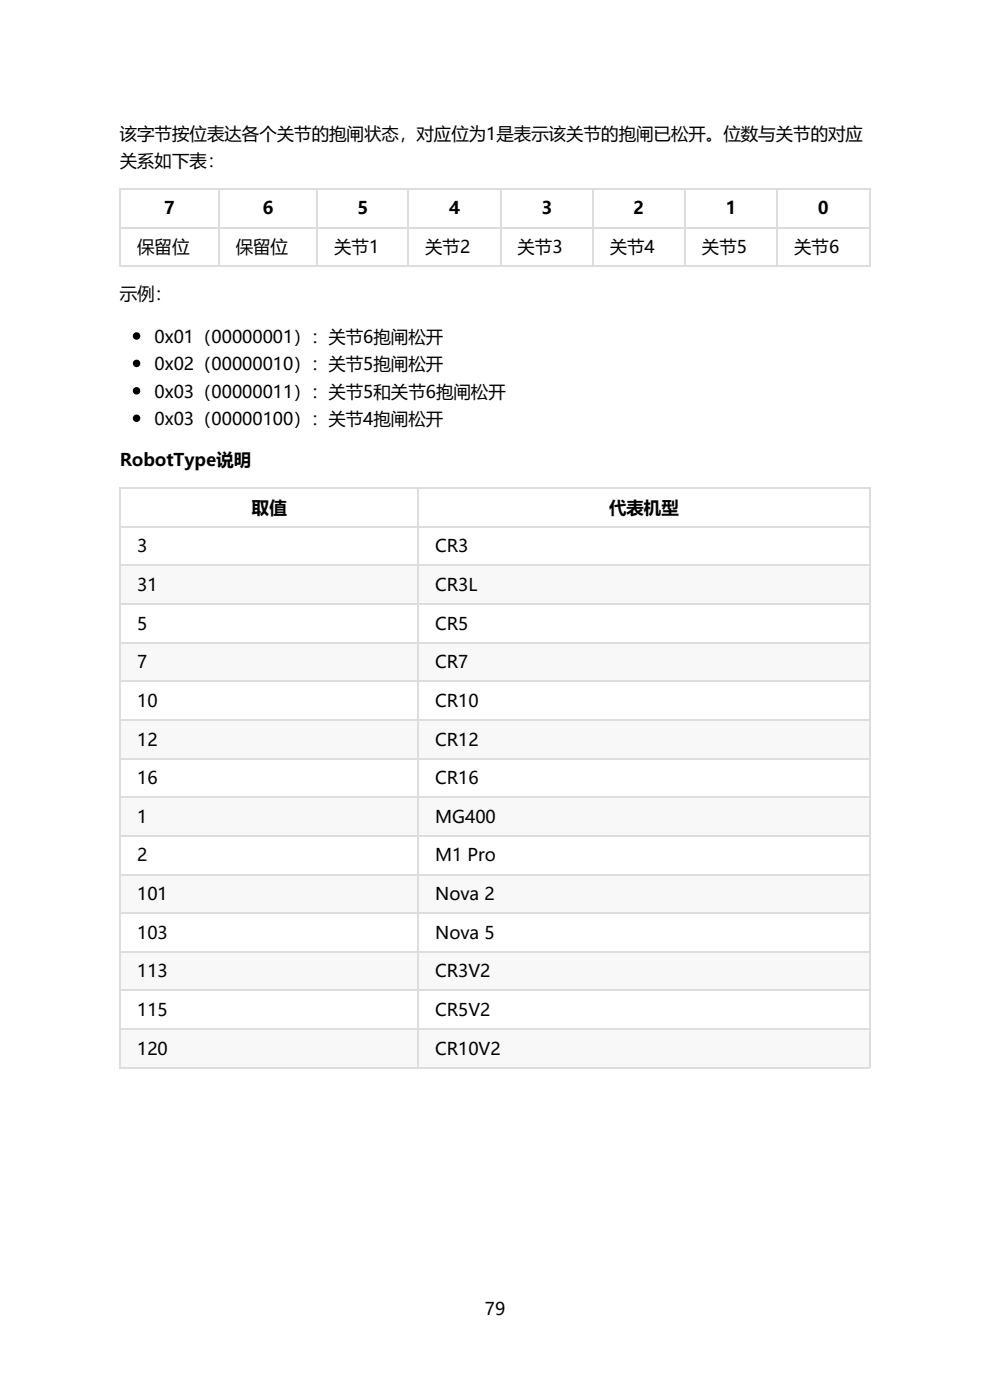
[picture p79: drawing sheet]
<svg xmlns="http://www.w3.org/2000/svg" width="210mm" height="297mm" viewBox="0 0 210 297" stroke-linecap="round" stroke-linejoin="round" font-family="sans-serif">
<defs><g id="words">
<g font-size="3.7">
<text x="25.4" y="29.6">该字节按位表达各个关节的抱闸状态，对应位为1是表示该关节的抱闸已松开。位数与关节的对应</text>
<text x="25.4" y="35.4">关系如下表：</text>
<text x="34.8" y="45.5">7</text>
<text x="55.7" y="45.5">6</text>
<text x="75.8" y="45.5">5</text>
<text x="95.3" y="45.5">4</text>
<text x="114.8" y="45.5">3</text>
<text x="134.4" y="45.5">2</text>
<text x="154" y="45.5">1</text>
<text x="173.5" y="45.5">0</text>
<text x="29.1" y="53.7">保留位</text>
<text x="50" y="53.7">保留位</text>
<text x="70.9" y="53.7">关节1</text>
<text x="90.2" y="53.7">关节2</text>
<text x="109.8" y="53.7">关节3</text>
<text x="129.3" y="53.7">关节4</text>
<text x="148.9" y="53.7">关节5</text>
<text x="168.5" y="53.7">关节6</text>
<text x="25.4" y="63.7">示例：</text>
<text x="32.8" y="72.7">0x01（00000001）：关节6抱闸松开</text>
<text x="32.8" y="78.5">0x02（00000010）：关节5抱闸松开</text>
<text x="32.8" y="84.4">0x03（00000011）：关节5和关节6抱闸松开</text>
<text x="32.8" y="90.2">0x03（00000100）：关节4抱闸松开</text>
<text x="25.4" y="98.9">RobotType说明</text>
<text x="53.4" y="109">取值</text>
<text x="129.2" y="109">代表机型</text>
<text x="29.1" y="117.2">3</text>
<text x="92.3" y="117.2">CR3</text>
<text x="29.1" y="125.4">31</text>
<text x="92.3" y="125.4">CR3L</text>
<text x="29.1" y="133.6">5</text>
<text x="92.3" y="133.6">CR5</text>
<text x="29.1" y="141.8">7</text>
<text x="92.3" y="141.8">CR7</text>
<text x="29.1" y="150">10</text>
<text x="92.3" y="150">CR10</text>
<text x="29.1" y="158.2">12</text>
<text x="92.3" y="158.2">CR12</text>
<text x="29.1" y="166.4">16</text>
<text x="92.3" y="166.4">CR16</text>
<text x="29.1" y="174.6">1</text>
<text x="92.3" y="174.6">MG400</text>
<text x="29.1" y="182.7">2</text>
<text x="92.3" y="182.7">M1 Pro</text>
<text x="29.1" y="190.9">101</text>
<text x="92.3" y="190.9">Nova 2</text>
<text x="29.1" y="199.1">103</text>
<text x="92.3" y="199.1">Nova 5</text>
<text x="29.1" y="207.3">113</text>
<text x="92.3" y="207.3">CR3V2</text>
<text x="29.1" y="215.5">115</text>
<text x="92.3" y="215.5">CR5V2</text>
<text x="29.1" y="223.7">120</text>
<text x="92.3" y="223.7">CR10V2</text>
<text x="102.8" y="279">79</text>
</g>
</g></defs>
<path d="M25.5 39.9v16.7M46.4 39.9v16.7M67.3 39.9v16.7M86.6 39.9v16.7M106.2 39.9v16.7M125.8 39.9v16.7M145.3 39.9v16.7M164.9 39.9v16.7M184.5 39.9v16.7M25.4 48.3h159.2M25.4 56.5h159.2M25.4 40.1h159.2" fill="none" stroke="#ddd" stroke-width=".26"/>
<g fill="#fff">
<path d="M25.4 103.4h63.2v8.2h-63.2z"/>
<path d="M88.6 103.4h95.7v8.2h-95.7z"/>
<path d="M25.4 111.6h63.2v8.2h-63.2z"/>
<path d="M88.6 111.6h95.7v8.2h-95.7z"/>
</g>
<g fill="#f8f8f8">
<path d="M25.4 119.8h63.2v8.2h-63.2z"/>
<path d="M88.6 119.8h95.7v8.2h-95.7z"/>
</g>
<g fill="#fff">
<path d="M25.4 128h63.2v8.2h-63.2z"/>
<path d="M88.6 128h95.7v8.2h-95.7z"/>
</g>
<g fill="#f8f8f8">
<path d="M25.4 136.2h63.2v8.2h-63.2z"/>
<path d="M88.6 136.2h95.7v8.2h-95.7z"/>
</g>
<g fill="#fff">
<path d="M25.4 144.4h63.2v8.2h-63.2z"/>
<path d="M88.6 144.4h95.7v8.2h-95.7z"/>
</g>
<g fill="#f8f8f8">
<path d="M25.4 152.6h63.2v8.2h-63.2z"/>
<path d="M88.6 152.6h95.7v8.2h-95.7z"/>
</g>
<g fill="#fff">
<path d="M25.4 160.8h63.2v8.2h-63.2z"/>
<path d="M88.6 160.8h95.7v8.2h-95.7z"/>
</g>
<g fill="#f8f8f8">
<path d="M25.4 169h63.2v8.2h-63.2z"/>
<path d="M88.6 169h95.7v8.2h-95.7z"/>
</g>
<g fill="#fff">
<path d="M25.4 177.2h63.2v8.2h-63.2z"/>
<path d="M88.6 177.2h95.7v8.2h-95.7z"/>
</g>
<g fill="#f8f8f8">
<path d="M25.4 185.4h63.2v8.2h-63.2z"/>
<path d="M88.6 185.4h95.7v8.2h-95.7z"/>
</g>
<g fill="#fff">
<path d="M25.4 193.6h63.2v8.2h-63.2z"/>
<path d="M88.6 193.6h95.7v8.2h-95.7z"/>
</g>
<g fill="#f8f8f8">
<path d="M25.4 201.8h63.2v8.2h-63.2z"/>
<path d="M88.6 201.8h95.7v8.2h-95.7z"/>
</g>
<g fill="#fff">
<path d="M25.4 210h63.2v8.2h-63.2z"/>
<path d="M88.6 210h95.7v8.2h-95.7z"/>
</g>
<g fill="#f8f8f8">
<path d="M25.4 218.2h63.2v8.2h-63.2z"/>
<path d="M88.6 218.2h95.7v8.2h-95.7z"/>
</g>
<g fill="none" stroke="#ddd" stroke-width=".26">
<path d="M25.4 119.9h159.2M25.4 111.7h159.2M25.4 103.5h159.2M25.5 103.4v123.3M88.7 103.4v123.3M184.5 103.4v123.3M25.4 136.3h159.2M25.4 128.1h159.2M25.4 152.7h159.2M25.4 144.5h159.2M25.4 177.3h159.2M25.4 169.1h159.2"/>
<path d="M25.4 160.9h159.2M25.4 193.7h159.2M25.4 185.5h159.2M25.4 218.3h159.2M25.4 210.1h159.2M25.4 201.9h159.2M25.4 226.5h159.2"/>
</g>
<g fill="#000" stroke="#000" stroke-width=".26">
<circle cx="29" cy="71.3" r=".66"/>
<circle cx="29" cy="77.1" r=".66"/>
<circle cx="29" cy="88.7" r=".66"/>
<circle cx="29" cy="82.9" r=".66"/>
</g>
<use href="#words"/>
</svg>
